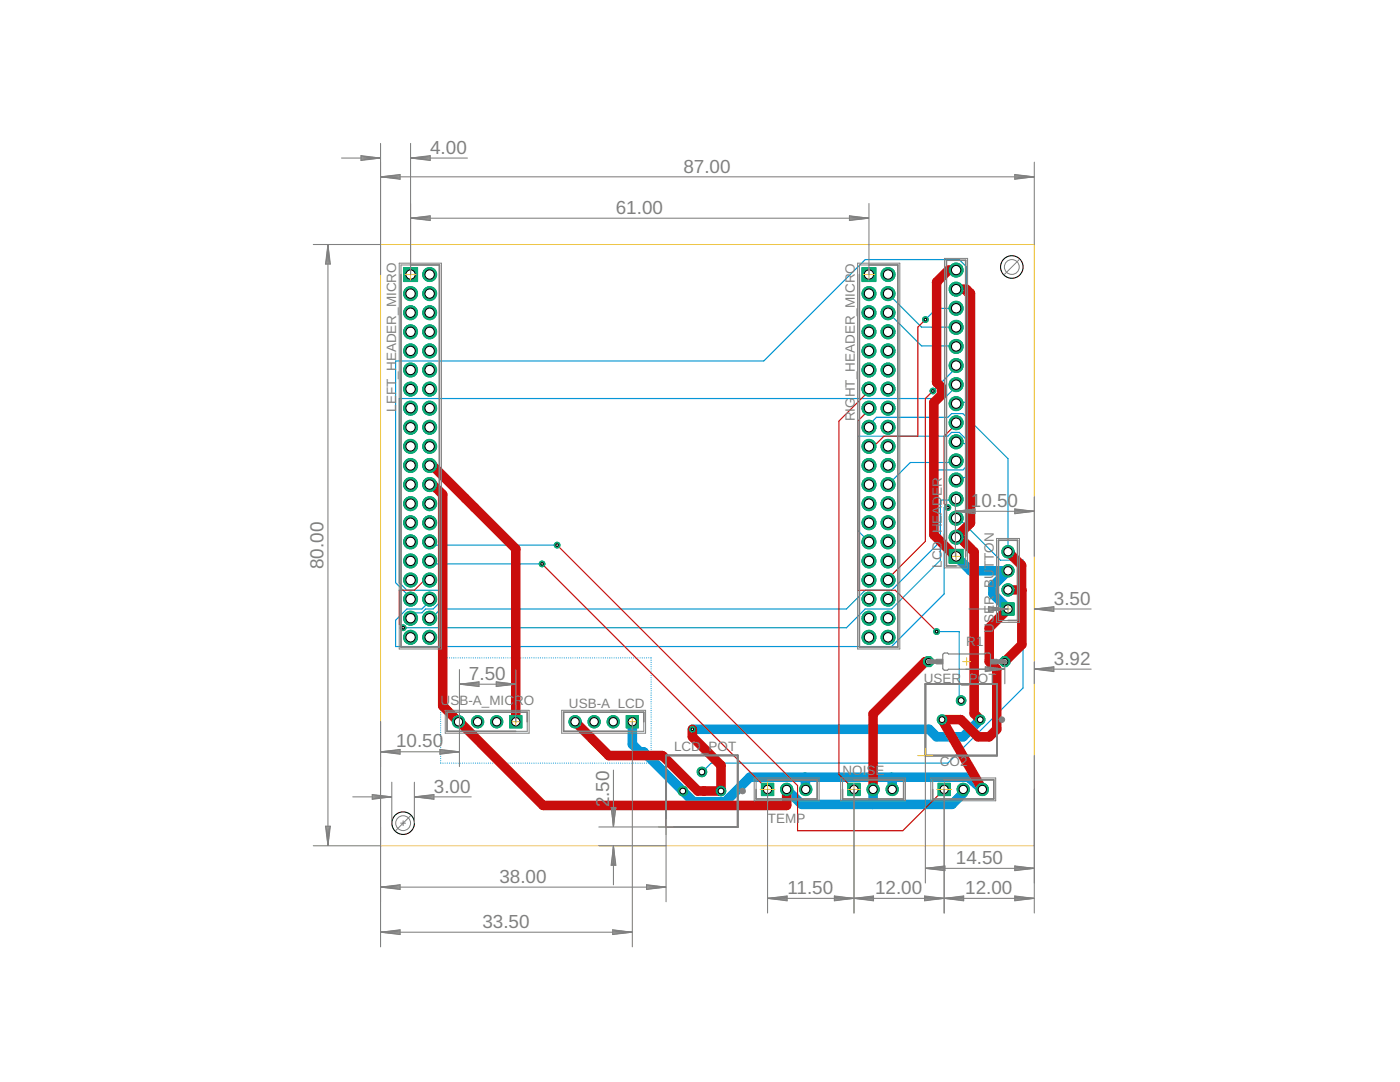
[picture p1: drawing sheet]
<svg xmlns="http://www.w3.org/2000/svg" width="279mm" height="216mm" viewBox="0 0 279 216" stroke-linecap="round" stroke-linejoin="round" font-family="sans-serif">
<defs><g id="words">
<g font-size="3.8" fill="#808080">
<text x="85.8" y="30.7">4.00</text>
<text x="136.4" y="34.4">87.00</text>
<text x="122.9" y="42.7">61.00</text>
<text x="193.8" y="101.2">10.50</text>
<text x="64.6" y="113.6" transform="rotate(-90 64.6 113.6)">80.00</text>
<text x="210.3" y="120.7">3.50</text>
<text x="93.6" y="135.7">7.50</text>
<text x="210.3" y="132.7">3.92</text>
<text x="79" y="149.2">10.50</text>
<text x="86.6" y="158.2">3.00</text>
<text x="121.6" y="161.1" transform="rotate(-90 121.6 161.1)">2.50</text>
<text x="190.8" y="172.4">14.50</text>
<text x="99.7" y="176.1">38.00</text>
<text x="157.2" y="178.4">11.50</text>
<text x="174.6" y="178.4">12.00</text>
<text x="192.6" y="178.4">12.00</text>
<text x="96.3" y="185.1">33.50</text>
</g>
<g font-size="2.7" fill="#808080">
<text x="79.1" y="82.2" transform="rotate(-90 79.1 82.2)">LEFT_HEADER_MICRO</text>
<text x="170.6" y="79.3" transform="rotate(-90 170.6 79.3)">HT_HEADER_MICRO</text>
<text x="170.6" y="84.1" transform="rotate(-90 170.6 84.1)">RIG</text>
<text x="188" y="113.3" transform="rotate(-90 188 113.3)">LCD_HEADER</text>
<text x="198.3" y="113.5" transform="rotate(-90 198.3 113.5)">TTON</text>
<text x="198.3" y="120.7" transform="rotate(-90 198.3 120.7)">R_BU</text>
<text x="192.9" y="129">R</text>
<text x="194.8" y="129">1</text>
<text x="198.3" y="126.3" transform="rotate(-90 198.3 126.3)">USE</text>
<text x="184.4" y="136.3">USER</text>
<text x="191.9" y="136.3">_P</text>
<text x="195.2" y="136.3">OT</text>
<text x="87.9" y="140.8">USB-A_MICRO</text>
<text x="113.5" y="141.2">USB-A_LCD</text>
<text x="134.5" y="149.9">LCD_POT</text>
<text x="168.1" y="154.7">NOIS</text>
<text x="174.7" y="154.7">E</text>
<text x="187.6" y="152.8">CO2</text>
<text x="153.2" y="164.2">TEMP</text>
</g>
</g></defs>
<g fill="none" stroke="#0696d7" stroke-width=".23">
<path d="M177.2 58.6l6.7 6.7h6.9M177.2 62.4l6.7 6.6h6.8l.1 .1M190.8 76.8l-.1 .5-2.3 2.2h-108.7v36.8l1.5 1.5h6.7v2.2l-1.5 1.5h-1.5l-.7 .8h-1.5l-.8 .7v.4M190.8 61.5h-3.9l-2.2 2.3M190.8 72.9l-.1 .6-4.5 4.5M173.4 85.3v-.5l1.5-1.5h14.3l.7-.8h2.3l9 9v18.6M190.8 99.6l-.1 .2h-3v12l-9.8 9.7h-5.2l-3.8 3.8h-88.4M190.8 88.2l.6 .3h1.5v4.5l-.7 .8h-5.3v15l-9 9h-5.2l-3.8 3.7h-81l-1.5 1.5-.7 .4M190.8 95.8l.6-.5h2.3v-6.8l-2.3-2.2h-1.5l-.7 .7h-18v18.9l2.2 2.2M190.8 92l-.1 .3h-9l-4.5 4.4M190.8 80.5l.6-.2h1.5v-27l-1.5-1.5h-18.7l-20.3 20.2h-73.4v44.3l2.9 3v.2M85.7 108.1l.7 .7h24.8"/>
<path d="M85.7 111.9l.7 .6h21.8M189.2 101.3h-.8v17.2l-10.5 10.5h-98.9v-5.2l2.2-2.3h3l1.5-1.5v-.5M190.8 103.4l.6 .1 8.3 8.3h4.5v25.5l-15 15h-47.3l-1.8 1.7M186.9 126h4.5v13.5l.4 .3"/>
</g>
<path d="M190.8 111l2.9 2.9h7.5l-3 3v1.6l3 3M126.2 144v4.5l1.5 1.5h.7l10 10h6.4l4.8-4.9h43.6l2.8 2.4M157 157.5l3 3h30l2.2-2.2v-.8M160.7 155.1l.1 2.4M174.2 157.5v3M177.9 155.1l.2 .1v2.3M195.6 143.6l-3.4 3.4h-5.3l-1.5-1.5h-47.2" fill="none" stroke="#0696d7" stroke-width="1.9"/>
<g fill="none" stroke="#0696d7" stroke-width=".2">
<path d="M87.9 131.7v.1M87.9 132.1v.1M87.9 132.6h.1M87.9 133v.1M87.9 133.5h.1M87.9 133.9h.1M87.9 134.3v.1M87.9 134.8h.1M87.9 135.2v.1M87.9 135.6v.1M87.9 136.1h.1M87.9 136.5v.1"/>
<path d="M87.9 136.9v.1M87.9 137.4h.1M87.9 137.8v.1M87.9 138.2v.1M87.9 138.7h.1M87.9 139.1v.1M87.9 139.6h.1M87.9 140v.1M88 131.3h-.1M88.4 131.3h.1M88.8 131.3h.1M89.2 131.3h.1"/>
<path d="M89.7 131.3h.1M90.1 131.3h.1M90.5 131.3h.1M91 131.3h.1M91.4 131.3h.1M91.8 131.3h.1M92.3 131.3h.1M92.7 131.3h.1M93.1 131.3h.1M93.6 131.3h.1M94 131.3h.1M94.4 131.3h.1"/>
<path d="M94.9 131.3h.1M95.3 131.3h.1M95.7 131.3h.1M96.2 131.3h.1M96.6 131.3h.1M97 131.3h.1M97.5 131.3h.1M97.9 131.3h.1M98.3 131.3h.1M98.7 131.3h.1M99.2 131.3h.1M99.6 131.3h.1"/>
<path d="M100.1 131.3h.1M100.5 131.3h.1M100.9 131.3h.1M101.3 131.3h.1M101.8 131.3h.1M102.2 131.3h.1M102.6 131.3h.1M103.1 131.3h.1M103.5 131.3h.1M103.9 131.3h.1M104.4 131.3h.1M104.8 131.3h.1"/>
<path d="M105.2 131.3h.1M105.7 131.3h.1M106.1 131.3h.1M106.5 131.3h.1M107 131.3h.1M107.4 131.3h.1M107.8 131.3h.1M108.3 131.3h.1M108.7 131.3h.1M109.1 131.3h.1M109.6 131.3h.1M110 131.3h.1"/>
<path d="M110.4 131.3h.1M110.8 131.3h.1M111.3 131.3h.1M111.7 131.3h.1M112.2 131.3h.1M112.6 131.3h.1M113 131.3h.1M113.5 131.3h.1M113.9 131.3h.1M114.3 131.3h.1M114.7 131.3h.1M115.2 131.3h.1"/>
<path d="M115.6 131.3h.1M116.1 131.3h.1M116.5 131.3h.1M116.9 131.3h.1M117.3 131.3h.1M117.8 131.3h.1M118.2 131.3h.1M118.6 131.3h.1M119.1 131.3h.1M119.5 131.3h.1M119.9 131.3h.1M120.4 131.3h.1"/>
<path d="M120.8 131.3h.1M121.2 131.3h.1M121.7 131.3h.1M122.1 131.3h.1M122.5 131.3h.1M123 131.3h.1M123.4 131.3h.1M123.8 131.3h.1M124.3 131.3h.1M124.7 131.3h.1M125.1 131.3h.1M125.6 131.3h.1"/>
<path d="M126 131.3h.1M126.4 131.3h.1M126.9 131.3h.1M127.3 131.3h.1M127.7 131.3h.1M128.2 131.3h.1M128.6 131.3h.1M129 131.3h.1M129.5 131.3h.1M129.9 131.3h.1M129.9 131.7v.1M129.9 132.1v.1"/>
<path d="M129.9 132.6h.1M129.9 133v.1M129.9 133.5h.1M129.9 133.9h.1M129.9 134.3v.1M129.9 134.8h.1M129.9 135.2v.1M129.9 135.6v.1M129.9 136.1h.1M129.9 136.5v.1M129.9 136.9v.1M129.9 137.4h.1"/>
<path d="M129.9 137.8v.1M129.9 138.2v.1M129.9 138.7h.1M129.9 139.1v.1M129.9 139.6h.1M129.9 140v.1M87.9 140.4v.1M87.9 140.9h.1M87.9 141.3v.1M87.9 141.7v.1M87.9 142.2h.1M87.9 142.6v.1"/>
<path d="M87.9 143v.1M87.9 143.5h.1M87.9 143.9v.1M87.9 144.4h.1M87.9 144.8h.1M87.9 145.2v.1M87.9 145.7h.1M87.9 146.1v.1M87.9 146.5v.1M87.9 147h.1M87.9 147.4v.1M87.9 147.8v.1"/>
<path d="M87.9 148.3h.1M87.9 148.7v.1M87.9 149.2h.1M87.9 149.6h.1M87.9 150v.1M87.9 150.5h.1M87.9 150.9v.1M87.9 151.3v.1M87.9 151.8h.1M87.9 152.2l.1 .1M88.4 152.3h.1M88.8 152.3h.1"/>
<path d="M89.2 152.3h.1M89.7 152.3h.1M90.1 152.3h.1M90.5 152.3h.1M91 152.3h.1M91.4 152.3h.1M91.8 152.3h.1M92.3 152.3h.1M92.7 152.3h.1M93.1 152.3h.1M93.6 152.3h.1M94 152.3h.1"/>
<path d="M94.4 152.3h.1M94.9 152.3h.1M95.3 152.3h.1M95.7 152.3h.1M96.2 152.3h.1M96.6 152.3h.1M97 152.3h.1M97.5 152.3h.1M97.9 152.3h.1M98.3 152.3h.1M98.7 152.3h.1M99.2 152.3h.1"/>
<path d="M99.6 152.3h.1M100.1 152.3h.1M100.5 152.3h.1M100.9 152.3h.1M101.3 152.3h.1M101.8 152.3h.1M102.2 152.3h.1M102.6 152.3h.1M103.1 152.3h.1M103.5 152.3h.1M103.9 152.3h.1M104.4 152.3h.1"/>
<path d="M104.8 152.3h.1M105.2 152.3h.1M105.7 152.3h.1M106.1 152.3h.1M106.5 152.3h.1M107 152.3h.1M107.4 152.3h.1M107.8 152.3h.1M108.3 152.3h.1M108.7 152.3h.1M109.1 152.3h.1M109.6 152.3h.1"/>
<path d="M110 152.3h.1M110.4 152.3h.1M110.8 152.3h.1M111.3 152.3h.1M111.7 152.3h.1M112.2 152.3h.1M112.6 152.3h.1M113 152.3h.1M113.5 152.3h.1M113.9 152.3h.1M114.3 152.3h.1M114.7 152.3h.1"/>
<path d="M115.2 152.3h.1M115.6 152.3h.1M116.1 152.3h.1M116.5 152.3h.1M116.9 152.3h.1M117.3 152.3h.1M117.8 152.3h.1M118.2 152.3h.1M118.6 152.3h.1M119.1 152.3h.1M119.5 152.3h.1M119.9 152.3h.1"/>
<path d="M120.4 152.3h.1M120.8 152.3h.1M121.2 152.3h.1M121.7 152.3h.1M122.1 152.3h.1M122.5 152.3h.1M123 152.3h.1M123.4 152.3h.1M123.8 152.3h.1M124.3 152.3h.1M124.7 152.3h.1M125.1 152.3h.1"/>
<path d="M125.6 152.3h.1M126 152.3h.1M126.4 152.3h.1M126.9 152.3h.1M127.3 152.3h.1M127.7 152.3h.1M128.2 152.3h.1M128.6 152.3h.1M129 152.3h.1M129.5 152.3h.1M129.9 152.2v.1M129.9 140.4v.1"/>
<path d="M129.9 140.9h.1M129.9 141.3v.1M129.9 141.7v.1M129.9 142.2h.1M129.9 142.6v.1M129.9 143v.1M129.9 143.5h.1M129.9 143.9v.1M129.9 144.4h.1M129.9 144.8h.1M129.9 145.2v.1M129.9 145.7h.1"/>
<path d="M129.9 146.1v.1M129.9 146.5v.1M129.9 147h.1M129.9 147.4v.1M129.9 147.8v.1M129.9 148.3h.1M129.9 148.7v.1M129.9 149.2h.1M129.9 149.6h.1M129.9 150v.1M129.9 150.5h.1M129.9 150.9v.1"/>
<path d="M129.9 151.3v.1M129.9 151.8h.1"/>
</g>
<path d="M187.2 156.3h2.5v2.4h-2.5z" fill="#0dab76" stroke="#0dab76" stroke-width=".2"/>
<circle cx="188.4" cy="157.5" r=".83" fill="#fff" stroke="#000" stroke-width=".2"/>
<circle cx="192.2" cy="157.5" r="1.23" fill="#0dab76" stroke="#0dab76" stroke-width=".2"/>
<circle cx="192.2" cy="157.5" r=".83" fill="#fff" stroke="#000" stroke-width=".2"/>
<circle cx="196" cy="157.5" r="1.23" fill="#0dab76" stroke="#0dab76" stroke-width=".2"/>
<circle cx="196" cy="157.5" r=".83" fill="#fff" stroke="#000" stroke-width=".2"/>
<path d="M189.4 109.6h2.8v2.8h-2.8z" fill="#0dab76" stroke="#0dab76" stroke-width=".2"/>
<circle cx="190.8" cy="111" r=".93" fill="#fff" stroke="#000" stroke-width=".2"/>
<circle cx="190.8" cy="107.2" r="1.4" fill="#0dab76" stroke="#0dab76" stroke-width=".2"/>
<circle cx="190.8" cy="107.2" r=".93" fill="#fff" stroke="#000" stroke-width=".2"/>
<circle cx="190.8" cy="103.4" r="1.4" fill="#0dab76" stroke="#0dab76" stroke-width=".2"/>
<circle cx="190.8" cy="103.4" r=".93" fill="#fff" stroke="#000" stroke-width=".2"/>
<circle cx="190.8" cy="99.6" r="1.4" fill="#0dab76" stroke="#0dab76" stroke-width=".2"/>
<circle cx="190.8" cy="99.6" r=".93" fill="#fff" stroke="#000" stroke-width=".2"/>
<circle cx="190.8" cy="95.8" r="1.4" fill="#0dab76" stroke="#0dab76" stroke-width=".2"/>
<circle cx="190.8" cy="95.8" r=".93" fill="#fff" stroke="#000" stroke-width=".2"/>
<circle cx="190.8" cy="92" r="1.4" fill="#0dab76" stroke="#0dab76" stroke-width=".2"/>
<circle cx="190.8" cy="92" r=".93" fill="#fff" stroke="#000" stroke-width=".2"/>
<circle cx="190.8" cy="88.2" r="1.4" fill="#0dab76" stroke="#0dab76" stroke-width=".2"/>
<circle cx="190.8" cy="88.2" r=".93" fill="#fff" stroke="#000" stroke-width=".2"/>
<circle cx="190.8" cy="84.3" r="1.4" fill="#0dab76" stroke="#0dab76" stroke-width=".2"/>
<circle cx="190.8" cy="84.3" r=".93" fill="#fff" stroke="#000" stroke-width=".2"/>
<circle cx="190.8" cy="80.5" r="1.4" fill="#0dab76" stroke="#0dab76" stroke-width=".2"/>
<circle cx="190.8" cy="80.5" r=".93" fill="#fff" stroke="#000" stroke-width=".2"/>
<circle cx="190.8" cy="76.8" r="1.4" fill="#0dab76" stroke="#0dab76" stroke-width=".2"/>
<circle cx="190.8" cy="76.8" r=".93" fill="#fff" stroke="#000" stroke-width=".2"/>
<circle cx="190.8" cy="72.9" r="1.4" fill="#0dab76" stroke="#0dab76" stroke-width=".2"/>
<circle cx="190.8" cy="72.9" r=".93" fill="#fff" stroke="#000" stroke-width=".2"/>
<circle cx="190.8" cy="69.1" r="1.4" fill="#0dab76" stroke="#0dab76" stroke-width=".2"/>
<circle cx="190.8" cy="69.1" r=".93" fill="#fff" stroke="#000" stroke-width=".2"/>
<circle cx="190.8" cy="65.3" r="1.4" fill="#0dab76" stroke="#0dab76" stroke-width=".2"/>
<circle cx="190.8" cy="65.3" r=".93" fill="#fff" stroke="#000" stroke-width=".2"/>
<circle cx="190.8" cy="61.5" r="1.4" fill="#0dab76" stroke="#0dab76" stroke-width=".2"/>
<circle cx="190.8" cy="61.5" r=".93" fill="#fff" stroke="#000" stroke-width=".2"/>
<circle cx="190.8" cy="57.7" r="1.4" fill="#0dab76" stroke="#0dab76" stroke-width=".2"/>
<circle cx="190.8" cy="57.7" r=".93" fill="#fff" stroke="#000" stroke-width=".2"/>
<circle cx="190.8" cy="53.9" r="1.4" fill="#0dab76" stroke="#0dab76" stroke-width=".2"/>
<circle cx="190.8" cy="53.9" r=".93" fill="#fff" stroke="#000" stroke-width=".2"/>
<circle cx="143.9" cy="157.8" r=".95" fill="#0dab76" stroke="#0dab76" stroke-width=".2"/>
<circle cx="143.9" cy="157.8" r=".57" fill="#fff" stroke="#000" stroke-width=".2"/>
<circle cx="140.1" cy="154" r=".95" fill="#0dab76" stroke="#0dab76" stroke-width=".2"/>
<circle cx="140.1" cy="154" r=".57" fill="#fff" stroke="#000" stroke-width=".2"/>
<circle cx="136.3" cy="157.8" r=".95" fill="#0dab76" stroke="#0dab76" stroke-width=".2"/>
<circle cx="136.3" cy="157.8" r=".57" fill="#fff" stroke="#000" stroke-width=".2"/>
<path d="M80.5 53.4h2.8v2.8h-2.8z" fill="#0dab76" stroke="#0dab76" stroke-width=".2"/>
<circle cx="81.9" cy="54.8" r=".93" fill="#fff" stroke="#000" stroke-width=".2"/>
<circle cx="85.7" cy="54.8" r="1.4" fill="#0dab76" stroke="#0dab76" stroke-width=".2"/>
<circle cx="85.7" cy="54.8" r=".93" fill="#fff" stroke="#000" stroke-width=".2"/>
<circle cx="81.9" cy="58.6" r="1.4" fill="#0dab76" stroke="#0dab76" stroke-width=".2"/>
<circle cx="81.9" cy="58.6" r=".93" fill="#fff" stroke="#000" stroke-width=".2"/>
<circle cx="85.7" cy="58.6" r="1.4" fill="#0dab76" stroke="#0dab76" stroke-width=".2"/>
<circle cx="85.7" cy="58.6" r=".93" fill="#fff" stroke="#000" stroke-width=".2"/>
<circle cx="81.9" cy="62.4" r="1.4" fill="#0dab76" stroke="#0dab76" stroke-width=".2"/>
<circle cx="81.9" cy="62.4" r=".93" fill="#fff" stroke="#000" stroke-width=".2"/>
<circle cx="85.7" cy="62.4" r="1.4" fill="#0dab76" stroke="#0dab76" stroke-width=".2"/>
<circle cx="85.7" cy="62.4" r=".93" fill="#fff" stroke="#000" stroke-width=".2"/>
<circle cx="81.9" cy="66.2" r="1.4" fill="#0dab76" stroke="#0dab76" stroke-width=".2"/>
<circle cx="81.9" cy="66.2" r=".93" fill="#fff" stroke="#000" stroke-width=".2"/>
<circle cx="85.7" cy="66.2" r="1.4" fill="#0dab76" stroke="#0dab76" stroke-width=".2"/>
<circle cx="85.7" cy="66.2" r=".93" fill="#fff" stroke="#000" stroke-width=".2"/>
<circle cx="81.9" cy="70" r="1.4" fill="#0dab76" stroke="#0dab76" stroke-width=".2"/>
<circle cx="81.9" cy="70" r=".93" fill="#fff" stroke="#000" stroke-width=".2"/>
<circle cx="85.7" cy="70" r="1.4" fill="#0dab76" stroke="#0dab76" stroke-width=".2"/>
<circle cx="85.7" cy="70" r=".93" fill="#fff" stroke="#000" stroke-width=".2"/>
<circle cx="81.9" cy="73.8" r="1.4" fill="#0dab76" stroke="#0dab76" stroke-width=".2"/>
<circle cx="81.9" cy="73.8" r=".93" fill="#fff" stroke="#000" stroke-width=".2"/>
<circle cx="85.7" cy="73.8" r="1.4" fill="#0dab76" stroke="#0dab76" stroke-width=".2"/>
<circle cx="85.7" cy="73.8" r=".93" fill="#fff" stroke="#000" stroke-width=".2"/>
<circle cx="81.9" cy="77.6" r="1.4" fill="#0dab76" stroke="#0dab76" stroke-width=".2"/>
<circle cx="81.9" cy="77.6" r=".93" fill="#fff" stroke="#000" stroke-width=".2"/>
<circle cx="85.7" cy="77.6" r="1.4" fill="#0dab76" stroke="#0dab76" stroke-width=".2"/>
<circle cx="85.7" cy="77.6" r=".93" fill="#fff" stroke="#000" stroke-width=".2"/>
<circle cx="81.9" cy="81.4" r="1.4" fill="#0dab76" stroke="#0dab76" stroke-width=".2"/>
<circle cx="81.9" cy="81.4" r=".93" fill="#fff" stroke="#000" stroke-width=".2"/>
<circle cx="85.7" cy="81.4" r="1.4" fill="#0dab76" stroke="#0dab76" stroke-width=".2"/>
<circle cx="85.7" cy="81.4" r=".93" fill="#fff" stroke="#000" stroke-width=".2"/>
<circle cx="81.9" cy="85.3" r="1.4" fill="#0dab76" stroke="#0dab76" stroke-width=".2"/>
<circle cx="81.9" cy="85.3" r=".93" fill="#fff" stroke="#000" stroke-width=".2"/>
<circle cx="85.7" cy="85.3" r="1.4" fill="#0dab76" stroke="#0dab76" stroke-width=".2"/>
<circle cx="85.7" cy="85.3" r=".93" fill="#fff" stroke="#000" stroke-width=".2"/>
<circle cx="81.9" cy="89.1" r="1.4" fill="#0dab76" stroke="#0dab76" stroke-width=".2"/>
<circle cx="81.9" cy="89.1" r=".93" fill="#fff" stroke="#000" stroke-width=".2"/>
<circle cx="85.7" cy="89.1" r="1.4" fill="#0dab76" stroke="#0dab76" stroke-width=".2"/>
<circle cx="85.7" cy="89.1" r=".93" fill="#fff" stroke="#000" stroke-width=".2"/>
<circle cx="81.9" cy="92.9" r="1.4" fill="#0dab76" stroke="#0dab76" stroke-width=".2"/>
<circle cx="81.9" cy="92.9" r=".93" fill="#fff" stroke="#000" stroke-width=".2"/>
<circle cx="85.7" cy="92.9" r="1.4" fill="#0dab76" stroke="#0dab76" stroke-width=".2"/>
<circle cx="85.7" cy="92.9" r=".93" fill="#fff" stroke="#000" stroke-width=".2"/>
<circle cx="81.9" cy="96.7" r="1.4" fill="#0dab76" stroke="#0dab76" stroke-width=".2"/>
<circle cx="81.9" cy="96.7" r=".93" fill="#fff" stroke="#000" stroke-width=".2"/>
<circle cx="85.7" cy="96.7" r="1.4" fill="#0dab76" stroke="#0dab76" stroke-width=".2"/>
<circle cx="85.7" cy="96.7" r=".93" fill="#fff" stroke="#000" stroke-width=".2"/>
<circle cx="81.9" cy="100.5" r="1.4" fill="#0dab76" stroke="#0dab76" stroke-width=".2"/>
<circle cx="81.9" cy="100.5" r=".93" fill="#fff" stroke="#000" stroke-width=".2"/>
<circle cx="85.7" cy="100.5" r="1.4" fill="#0dab76" stroke="#0dab76" stroke-width=".2"/>
<circle cx="85.7" cy="100.5" r=".93" fill="#fff" stroke="#000" stroke-width=".2"/>
<circle cx="81.9" cy="104.3" r="1.4" fill="#0dab76" stroke="#0dab76" stroke-width=".2"/>
<circle cx="81.9" cy="104.3" r=".93" fill="#fff" stroke="#000" stroke-width=".2"/>
<circle cx="85.7" cy="104.3" r="1.4" fill="#0dab76" stroke="#0dab76" stroke-width=".2"/>
<circle cx="85.7" cy="104.3" r=".93" fill="#fff" stroke="#000" stroke-width=".2"/>
<circle cx="81.9" cy="108.1" r="1.4" fill="#0dab76" stroke="#0dab76" stroke-width=".2"/>
<circle cx="81.9" cy="108.1" r=".93" fill="#fff" stroke="#000" stroke-width=".2"/>
<circle cx="85.7" cy="108.1" r="1.4" fill="#0dab76" stroke="#0dab76" stroke-width=".2"/>
<circle cx="85.7" cy="108.1" r=".93" fill="#fff" stroke="#000" stroke-width=".2"/>
<circle cx="81.9" cy="111.9" r="1.4" fill="#0dab76" stroke="#0dab76" stroke-width=".2"/>
<circle cx="81.9" cy="111.9" r=".93" fill="#fff" stroke="#000" stroke-width=".2"/>
<circle cx="85.7" cy="111.9" r="1.4" fill="#0dab76" stroke="#0dab76" stroke-width=".2"/>
<circle cx="85.7" cy="111.9" r=".93" fill="#fff" stroke="#000" stroke-width=".2"/>
<circle cx="81.9" cy="115.7" r="1.4" fill="#0dab76" stroke="#0dab76" stroke-width=".2"/>
<circle cx="81.9" cy="115.7" r=".93" fill="#fff" stroke="#000" stroke-width=".2"/>
<circle cx="85.7" cy="115.7" r="1.4" fill="#0dab76" stroke="#0dab76" stroke-width=".2"/>
<circle cx="85.7" cy="115.7" r=".93" fill="#fff" stroke="#000" stroke-width=".2"/>
<circle cx="81.9" cy="119.5" r="1.4" fill="#0dab76" stroke="#0dab76" stroke-width=".2"/>
<circle cx="81.9" cy="119.5" r=".93" fill="#fff" stroke="#000" stroke-width=".2"/>
<circle cx="85.7" cy="119.5" r="1.4" fill="#0dab76" stroke="#0dab76" stroke-width=".2"/>
<circle cx="85.7" cy="119.5" r=".93" fill="#fff" stroke="#000" stroke-width=".2"/>
<circle cx="81.9" cy="123.4" r="1.4" fill="#0dab76" stroke="#0dab76" stroke-width=".2"/>
<circle cx="81.9" cy="123.4" r=".93" fill="#fff" stroke="#000" stroke-width=".2"/>
<circle cx="85.7" cy="123.4" r="1.4" fill="#0dab76" stroke="#0dab76" stroke-width=".2"/>
<circle cx="85.7" cy="123.4" r=".93" fill="#fff" stroke="#000" stroke-width=".2"/>
<circle cx="81.9" cy="127.2" r="1.4" fill="#0dab76" stroke="#0dab76" stroke-width=".2"/>
<circle cx="81.9" cy="127.2" r=".93" fill="#fff" stroke="#000" stroke-width=".2"/>
<circle cx="85.7" cy="127.2" r="1.4" fill="#0dab76" stroke="#0dab76" stroke-width=".2"/>
<circle cx="85.7" cy="127.2" r=".93" fill="#fff" stroke="#000" stroke-width=".2"/>
<path d="M169.2 156.3h2.5v2.4h-2.5z" fill="#0dab76" stroke="#0dab76" stroke-width=".2"/>
<circle cx="170.4" cy="157.5" r=".83" fill="#fff" stroke="#000" stroke-width=".2"/>
<circle cx="174.2" cy="157.5" r="1.23" fill="#0dab76" stroke="#0dab76" stroke-width=".2"/>
<circle cx="174.2" cy="157.5" r=".83" fill="#fff" stroke="#000" stroke-width=".2"/>
<circle cx="178.1" cy="157.5" r="1.23" fill="#0dab76" stroke="#0dab76" stroke-width=".2"/>
<circle cx="178.1" cy="157.5" r=".83" fill="#fff" stroke="#000" stroke-width=".2"/>
<circle cx="185.3" cy="132" r="1.07" fill="#0dab76" stroke="#0dab76" stroke-width=".2"/>
<circle cx="185.3" cy="132" r=".61" fill="#fff" stroke="#000" stroke-width=".2"/>
<circle cx="200.5" cy="132" r="1.07" fill="#0dab76" stroke="#0dab76" stroke-width=".2"/>
<circle cx="200.5" cy="132" r=".61" fill="#fff" stroke="#000" stroke-width=".2"/>
<path d="M172 53.4h2.8v2.8h-2.8z" fill="#0dab76" stroke="#0dab76" stroke-width=".2"/>
<circle cx="173.4" cy="54.8" r=".93" fill="#fff" stroke="#000" stroke-width=".2"/>
<circle cx="177.2" cy="54.8" r="1.4" fill="#0dab76" stroke="#0dab76" stroke-width=".2"/>
<circle cx="177.2" cy="54.8" r=".93" fill="#fff" stroke="#000" stroke-width=".2"/>
<circle cx="173.4" cy="58.6" r="1.4" fill="#0dab76" stroke="#0dab76" stroke-width=".2"/>
<circle cx="173.4" cy="58.6" r=".93" fill="#fff" stroke="#000" stroke-width=".2"/>
<circle cx="177.2" cy="58.6" r="1.4" fill="#0dab76" stroke="#0dab76" stroke-width=".2"/>
<circle cx="177.2" cy="58.6" r=".93" fill="#fff" stroke="#000" stroke-width=".2"/>
<circle cx="173.4" cy="62.4" r="1.4" fill="#0dab76" stroke="#0dab76" stroke-width=".2"/>
<circle cx="173.4" cy="62.4" r=".93" fill="#fff" stroke="#000" stroke-width=".2"/>
<circle cx="177.2" cy="62.4" r="1.4" fill="#0dab76" stroke="#0dab76" stroke-width=".2"/>
<circle cx="177.2" cy="62.4" r=".93" fill="#fff" stroke="#000" stroke-width=".2"/>
<circle cx="173.4" cy="66.2" r="1.4" fill="#0dab76" stroke="#0dab76" stroke-width=".2"/>
<circle cx="173.4" cy="66.2" r=".93" fill="#fff" stroke="#000" stroke-width=".2"/>
<circle cx="177.2" cy="66.2" r="1.4" fill="#0dab76" stroke="#0dab76" stroke-width=".2"/>
<circle cx="177.2" cy="66.2" r=".93" fill="#fff" stroke="#000" stroke-width=".2"/>
<circle cx="173.4" cy="70" r="1.4" fill="#0dab76" stroke="#0dab76" stroke-width=".2"/>
<circle cx="173.4" cy="70" r=".93" fill="#fff" stroke="#000" stroke-width=".2"/>
<circle cx="177.2" cy="70" r="1.4" fill="#0dab76" stroke="#0dab76" stroke-width=".2"/>
<circle cx="177.2" cy="70" r=".93" fill="#fff" stroke="#000" stroke-width=".2"/>
<circle cx="173.4" cy="73.8" r="1.4" fill="#0dab76" stroke="#0dab76" stroke-width=".2"/>
<circle cx="173.4" cy="73.8" r=".93" fill="#fff" stroke="#000" stroke-width=".2"/>
<circle cx="177.2" cy="73.8" r="1.4" fill="#0dab76" stroke="#0dab76" stroke-width=".2"/>
<circle cx="177.2" cy="73.8" r=".93" fill="#fff" stroke="#000" stroke-width=".2"/>
<circle cx="173.4" cy="77.6" r="1.4" fill="#0dab76" stroke="#0dab76" stroke-width=".2"/>
<circle cx="173.4" cy="77.6" r=".93" fill="#fff" stroke="#000" stroke-width=".2"/>
<circle cx="177.2" cy="77.6" r="1.4" fill="#0dab76" stroke="#0dab76" stroke-width=".2"/>
<circle cx="177.2" cy="77.6" r=".93" fill="#fff" stroke="#000" stroke-width=".2"/>
<circle cx="173.4" cy="81.4" r="1.4" fill="#0dab76" stroke="#0dab76" stroke-width=".2"/>
<circle cx="173.4" cy="81.4" r=".93" fill="#fff" stroke="#000" stroke-width=".2"/>
<circle cx="177.2" cy="81.4" r="1.4" fill="#0dab76" stroke="#0dab76" stroke-width=".2"/>
<circle cx="177.2" cy="81.4" r=".93" fill="#fff" stroke="#000" stroke-width=".2"/>
<circle cx="173.4" cy="85.3" r="1.4" fill="#0dab76" stroke="#0dab76" stroke-width=".2"/>
<circle cx="173.4" cy="85.3" r=".93" fill="#fff" stroke="#000" stroke-width=".2"/>
<circle cx="177.2" cy="85.3" r="1.4" fill="#0dab76" stroke="#0dab76" stroke-width=".2"/>
<circle cx="177.2" cy="85.3" r=".93" fill="#fff" stroke="#000" stroke-width=".2"/>
<circle cx="173.4" cy="89.1" r="1.4" fill="#0dab76" stroke="#0dab76" stroke-width=".2"/>
<circle cx="173.4" cy="89.1" r=".93" fill="#fff" stroke="#000" stroke-width=".2"/>
<circle cx="177.2" cy="89.1" r="1.4" fill="#0dab76" stroke="#0dab76" stroke-width=".2"/>
<circle cx="177.2" cy="89.1" r=".93" fill="#fff" stroke="#000" stroke-width=".2"/>
<circle cx="173.4" cy="92.9" r="1.4" fill="#0dab76" stroke="#0dab76" stroke-width=".2"/>
<circle cx="173.4" cy="92.9" r=".93" fill="#fff" stroke="#000" stroke-width=".2"/>
<circle cx="177.2" cy="92.9" r="1.4" fill="#0dab76" stroke="#0dab76" stroke-width=".2"/>
<circle cx="177.2" cy="92.9" r=".93" fill="#fff" stroke="#000" stroke-width=".2"/>
<circle cx="173.4" cy="96.7" r="1.4" fill="#0dab76" stroke="#0dab76" stroke-width=".2"/>
<circle cx="173.4" cy="96.7" r=".93" fill="#fff" stroke="#000" stroke-width=".2"/>
<circle cx="177.2" cy="96.7" r="1.4" fill="#0dab76" stroke="#0dab76" stroke-width=".2"/>
<circle cx="177.2" cy="96.7" r=".93" fill="#fff" stroke="#000" stroke-width=".2"/>
<circle cx="173.4" cy="100.5" r="1.4" fill="#0dab76" stroke="#0dab76" stroke-width=".2"/>
<circle cx="173.4" cy="100.5" r=".93" fill="#fff" stroke="#000" stroke-width=".2"/>
<circle cx="177.2" cy="100.5" r="1.4" fill="#0dab76" stroke="#0dab76" stroke-width=".2"/>
<circle cx="177.2" cy="100.5" r=".93" fill="#fff" stroke="#000" stroke-width=".2"/>
<circle cx="173.4" cy="104.3" r="1.4" fill="#0dab76" stroke="#0dab76" stroke-width=".2"/>
<circle cx="173.4" cy="104.3" r=".93" fill="#fff" stroke="#000" stroke-width=".2"/>
<circle cx="177.2" cy="104.3" r="1.4" fill="#0dab76" stroke="#0dab76" stroke-width=".2"/>
<circle cx="177.2" cy="104.3" r=".93" fill="#fff" stroke="#000" stroke-width=".2"/>
<circle cx="173.4" cy="108.1" r="1.4" fill="#0dab76" stroke="#0dab76" stroke-width=".2"/>
<circle cx="173.4" cy="108.1" r=".93" fill="#fff" stroke="#000" stroke-width=".2"/>
<circle cx="177.2" cy="108.1" r="1.4" fill="#0dab76" stroke="#0dab76" stroke-width=".2"/>
<circle cx="177.2" cy="108.1" r=".93" fill="#fff" stroke="#000" stroke-width=".2"/>
<circle cx="173.4" cy="111.9" r="1.4" fill="#0dab76" stroke="#0dab76" stroke-width=".2"/>
<circle cx="173.4" cy="111.9" r=".93" fill="#fff" stroke="#000" stroke-width=".2"/>
<circle cx="177.2" cy="111.9" r="1.4" fill="#0dab76" stroke="#0dab76" stroke-width=".2"/>
<circle cx="177.2" cy="111.9" r=".93" fill="#fff" stroke="#000" stroke-width=".2"/>
<circle cx="173.4" cy="115.7" r="1.4" fill="#0dab76" stroke="#0dab76" stroke-width=".2"/>
<circle cx="173.4" cy="115.7" r=".93" fill="#fff" stroke="#000" stroke-width=".2"/>
<circle cx="177.2" cy="115.7" r="1.4" fill="#0dab76" stroke="#0dab76" stroke-width=".2"/>
<circle cx="177.2" cy="115.7" r=".93" fill="#fff" stroke="#000" stroke-width=".2"/>
<circle cx="173.4" cy="119.5" r="1.4" fill="#0dab76" stroke="#0dab76" stroke-width=".2"/>
<circle cx="173.4" cy="119.5" r=".93" fill="#fff" stroke="#000" stroke-width=".2"/>
<circle cx="177.2" cy="119.5" r="1.4" fill="#0dab76" stroke="#0dab76" stroke-width=".2"/>
<circle cx="177.2" cy="119.5" r=".93" fill="#fff" stroke="#000" stroke-width=".2"/>
<circle cx="173.4" cy="123.4" r="1.4" fill="#0dab76" stroke="#0dab76" stroke-width=".2"/>
<circle cx="173.4" cy="123.4" r=".93" fill="#fff" stroke="#000" stroke-width=".2"/>
<circle cx="177.2" cy="123.4" r="1.4" fill="#0dab76" stroke="#0dab76" stroke-width=".2"/>
<circle cx="177.2" cy="123.4" r=".93" fill="#fff" stroke="#000" stroke-width=".2"/>
<circle cx="173.4" cy="127.2" r="1.4" fill="#0dab76" stroke="#0dab76" stroke-width=".2"/>
<circle cx="173.4" cy="127.2" r=".93" fill="#fff" stroke="#000" stroke-width=".2"/>
<circle cx="177.2" cy="127.2" r="1.4" fill="#0dab76" stroke="#0dab76" stroke-width=".2"/>
<circle cx="177.2" cy="127.2" r=".93" fill="#fff" stroke="#000" stroke-width=".2"/>
<path d="M152 156.3h2.4v2.4h-2.4z" fill="#0dab76" stroke="#0dab76" stroke-width=".2"/>
<circle cx="153.2" cy="157.5" r=".83" fill="#fff" stroke="#000" stroke-width=".2"/>
<circle cx="157" cy="157.5" r="1.23" fill="#0dab76" stroke="#0dab76" stroke-width=".2"/>
<circle cx="157" cy="157.5" r=".83" fill="#fff" stroke="#000" stroke-width=".2"/>
<circle cx="160.8" cy="157.5" r="1.23" fill="#0dab76" stroke="#0dab76" stroke-width=".2"/>
<circle cx="160.8" cy="157.5" r=".83" fill="#fff" stroke="#000" stroke-width=".2"/>
<path d="M125 142.8h2.4v2.4h-2.4z" fill="#0dab76" stroke="#0dab76" stroke-width=".2"/>
<circle cx="126.2" cy="144" r=".83" fill="#fff" stroke="#000" stroke-width=".2"/>
<circle cx="122.4" cy="144" r="1.23" fill="#0dab76" stroke="#0dab76" stroke-width=".2"/>
<circle cx="122.4" cy="144" r=".83" fill="#fff" stroke="#000" stroke-width=".2"/>
<circle cx="118.6" cy="144" r="1.23" fill="#0dab76" stroke="#0dab76" stroke-width=".2"/>
<circle cx="118.6" cy="144" r=".83" fill="#fff" stroke="#000" stroke-width=".2"/>
<circle cx="114.8" cy="144" r="1.23" fill="#0dab76" stroke="#0dab76" stroke-width=".2"/>
<circle cx="114.8" cy="144" r=".83" fill="#fff" stroke="#000" stroke-width=".2"/>
<path d="M101.7 142.8h2.5v2.4h-2.5z" fill="#0dab76" stroke="#0dab76" stroke-width=".2"/>
<circle cx="102.9" cy="144" r=".83" fill="#fff" stroke="#000" stroke-width=".2"/>
<circle cx="99.1" cy="144" r="1.23" fill="#0dab76" stroke="#0dab76" stroke-width=".2"/>
<circle cx="99.1" cy="144" r=".83" fill="#fff" stroke="#000" stroke-width=".2"/>
<circle cx="95.3" cy="144" r="1.23" fill="#0dab76" stroke="#0dab76" stroke-width=".2"/>
<circle cx="95.3" cy="144" r=".83" fill="#fff" stroke="#000" stroke-width=".2"/>
<circle cx="91.5" cy="144" r="1.23" fill="#0dab76" stroke="#0dab76" stroke-width=".2"/>
<circle cx="91.5" cy="144" r=".83" fill="#fff" stroke="#000" stroke-width=".2"/>
<path d="M199.9 120.3h2.5v2.4h-2.5z" fill="#0dab76" stroke="#0dab76" stroke-width=".2"/>
<circle cx="201.2" cy="121.5" r=".83" fill="#fff" stroke="#000" stroke-width=".2"/>
<circle cx="201.2" cy="117.7" r="1.23" fill="#0dab76" stroke="#0dab76" stroke-width=".2"/>
<circle cx="201.2" cy="117.7" r=".83" fill="#fff" stroke="#000" stroke-width=".2"/>
<circle cx="201.2" cy="113.9" r="1.23" fill="#0dab76" stroke="#0dab76" stroke-width=".2"/>
<circle cx="201.2" cy="113.9" r=".83" fill="#fff" stroke="#000" stroke-width=".2"/>
<circle cx="201.2" cy="110.1" r="1.23" fill="#0dab76" stroke="#0dab76" stroke-width=".2"/>
<circle cx="201.2" cy="110.1" r=".83" fill="#fff" stroke="#000" stroke-width=".2"/>
<circle cx="195.6" cy="143.6" r=".95" fill="#0dab76" stroke="#0dab76" stroke-width=".2"/>
<circle cx="195.6" cy="143.6" r=".57" fill="#fff" stroke="#000" stroke-width=".2"/>
<circle cx="191.8" cy="139.8" r=".95" fill="#0dab76" stroke="#0dab76" stroke-width=".2"/>
<circle cx="191.8" cy="139.8" r=".57" fill="#fff" stroke="#000" stroke-width=".2"/>
<circle cx="188" cy="143.6" r=".95" fill="#0dab76" stroke="#0dab76" stroke-width=".2"/>
<circle cx="188" cy="143.6" r=".57" fill="#fff" stroke="#000" stroke-width=".2"/>
<circle cx="111.2" cy="108.8" r=".57" fill="#0dab76" stroke="#0dab76" stroke-width=".2"/>
<circle cx="111.2" cy="108.8" r=".25" fill="#fff" stroke="#000" stroke-width=".2"/>
<circle cx="108.2" cy="112.5" r=".57" fill="#0dab76" stroke="#0dab76" stroke-width=".2"/>
<circle cx="108.2" cy="112.5" r=".25" fill="#fff" stroke="#000" stroke-width=".2"/>
<circle cx="80.5" cy="125.3" r=".57" fill="#0dab76" stroke="#0dab76" stroke-width=".2"/>
<circle cx="80.5" cy="125.3" r=".25" fill="#fff" stroke="#000" stroke-width=".2"/>
<circle cx="189.2" cy="101.3" r=".57" fill="#0dab76" stroke="#0dab76" stroke-width=".2"/>
<circle cx="189.2" cy="101.3" r=".25" fill="#fff" stroke="#000" stroke-width=".2"/>
<circle cx="184.7" cy="63.8" r=".57" fill="#0dab76" stroke="#0dab76" stroke-width=".2"/>
<circle cx="184.7" cy="63.8" r=".25" fill="#fff" stroke="#000" stroke-width=".2"/>
<circle cx="186.9" cy="126" r=".57" fill="#0dab76" stroke="#0dab76" stroke-width=".2"/>
<circle cx="186.9" cy="126" r=".25" fill="#fff" stroke="#000" stroke-width=".2"/>
<circle cx="138.2" cy="145.5" r=".57" fill="#0dab76" stroke="#0dab76" stroke-width=".2"/>
<circle cx="138.2" cy="145.5" r=".25" fill="#fff" stroke="#000" stroke-width=".2"/>
<circle cx="186.2" cy="78" r=".57" fill="#0dab76" stroke="#0dab76" stroke-width=".2"/>
<circle cx="186.2" cy="78" r=".25" fill="#fff" stroke="#000" stroke-width=".2"/>
<path d="M190.8 57.7l.6 .1 1.5 1.5v49.5l-1.5-1.5-.6-.1M173.4 77.6v.4l-6 6v70.5l3 3M184.7 63.8l-1.5 1.5v21.7h-6.8l-1.5 1.5h-1.5v.6M186.2 78l-1.5 1.5v28.5l-7.5 7.5v.2M87.2 97.5l.4 .4M173.4 81.4v.4l-2.2 2.2v33.8h7.5l8.2 8.2M190.8 84.3l-.1 .5-2.3 2.2v13.5l.8 .8M85.7 115.7h-1l-2 2.1h-3v6.7l.8 .8M108.2 112.5l45 45M111.2 108.8l48 48v9h21l8.2-8.3" fill="none" stroke="#c90d0c" stroke-width=".23"/>
<path d="M190.8 57.7h2l.9 .8v45.9l-2.9 2.8h.7l2.9 3v32.2l1.2 1.2M190.8 53.9h-1.5l-2.4 2.4v20l1 1v1.5l-1.5 1.5v26.4l4.3 4.3h.1M85.7 92.9h.6l16.6 16.6v34.5M85.7 96.7h.7l.8 .8M87.6 97.9l.7 .8v42.1l3.2 3.2h.2l16.7 16.7h48.6v-3.2M201.2 117.7h2.7M201.2 110.1l2.7 2.7v4.9M203.9 117.7v10.9l-3.4 3.4M185.3 132h-.6l-10.5 10.5v15M201.2 121.5l-3.8 3.8v6.7l1.5 1.5v12l-1.5 1.5h-2.2l-3.5-3.4h-3.7l8 13.9M114.8 144l6.7 6.8h10.7l7.1 7h4.6v-5.1l-5.7-5.7v-1.5M140.4 157.8l.1 .1" fill="none" stroke="#c90d0c" stroke-width="1.9"/>
<path d="M187.2 156.3h2.5v2.4h-2.5z" fill="#0dab76" stroke="#0dab76" stroke-width=".2"/>
<circle cx="188.4" cy="157.5" r=".83" fill="#fff" stroke="#000" stroke-width=".2"/>
<circle cx="192.2" cy="157.5" r="1.23" fill="#0dab76" stroke="#0dab76" stroke-width=".2"/>
<circle cx="192.2" cy="157.5" r=".83" fill="#fff" stroke="#000" stroke-width=".2"/>
<circle cx="196" cy="157.5" r="1.23" fill="#0dab76" stroke="#0dab76" stroke-width=".2"/>
<circle cx="196" cy="157.5" r=".83" fill="#fff" stroke="#000" stroke-width=".2"/>
<path d="M189.4 109.6h2.8v2.8h-2.8z" fill="#0dab76" stroke="#0dab76" stroke-width=".2"/>
<circle cx="190.8" cy="111" r=".93" fill="#fff" stroke="#000" stroke-width=".2"/>
<circle cx="190.8" cy="107.2" r="1.4" fill="#0dab76" stroke="#0dab76" stroke-width=".2"/>
<circle cx="190.8" cy="107.2" r=".93" fill="#fff" stroke="#000" stroke-width=".2"/>
<circle cx="190.8" cy="103.4" r="1.4" fill="#0dab76" stroke="#0dab76" stroke-width=".2"/>
<circle cx="190.8" cy="103.4" r=".93" fill="#fff" stroke="#000" stroke-width=".2"/>
<circle cx="190.8" cy="99.6" r="1.4" fill="#0dab76" stroke="#0dab76" stroke-width=".2"/>
<circle cx="190.8" cy="99.6" r=".93" fill="#fff" stroke="#000" stroke-width=".2"/>
<circle cx="190.8" cy="95.8" r="1.4" fill="#0dab76" stroke="#0dab76" stroke-width=".2"/>
<circle cx="190.8" cy="95.8" r=".93" fill="#fff" stroke="#000" stroke-width=".2"/>
<circle cx="190.8" cy="92" r="1.4" fill="#0dab76" stroke="#0dab76" stroke-width=".2"/>
<circle cx="190.8" cy="92" r=".93" fill="#fff" stroke="#000" stroke-width=".2"/>
<circle cx="190.8" cy="88.2" r="1.4" fill="#0dab76" stroke="#0dab76" stroke-width=".2"/>
<circle cx="190.8" cy="88.2" r=".93" fill="#fff" stroke="#000" stroke-width=".2"/>
<circle cx="190.8" cy="84.3" r="1.4" fill="#0dab76" stroke="#0dab76" stroke-width=".2"/>
<circle cx="190.8" cy="84.3" r=".93" fill="#fff" stroke="#000" stroke-width=".2"/>
<circle cx="190.8" cy="80.5" r="1.4" fill="#0dab76" stroke="#0dab76" stroke-width=".2"/>
<circle cx="190.8" cy="80.5" r=".93" fill="#fff" stroke="#000" stroke-width=".2"/>
<circle cx="190.8" cy="76.8" r="1.4" fill="#0dab76" stroke="#0dab76" stroke-width=".2"/>
<circle cx="190.8" cy="76.8" r=".93" fill="#fff" stroke="#000" stroke-width=".2"/>
<circle cx="190.8" cy="72.9" r="1.4" fill="#0dab76" stroke="#0dab76" stroke-width=".2"/>
<circle cx="190.8" cy="72.9" r=".93" fill="#fff" stroke="#000" stroke-width=".2"/>
<circle cx="190.8" cy="69.1" r="1.4" fill="#0dab76" stroke="#0dab76" stroke-width=".2"/>
<circle cx="190.8" cy="69.1" r=".93" fill="#fff" stroke="#000" stroke-width=".2"/>
<circle cx="190.8" cy="65.3" r="1.4" fill="#0dab76" stroke="#0dab76" stroke-width=".2"/>
<circle cx="190.8" cy="65.3" r=".93" fill="#fff" stroke="#000" stroke-width=".2"/>
<circle cx="190.8" cy="61.5" r="1.4" fill="#0dab76" stroke="#0dab76" stroke-width=".2"/>
<circle cx="190.8" cy="61.5" r=".93" fill="#fff" stroke="#000" stroke-width=".2"/>
<circle cx="190.8" cy="57.7" r="1.4" fill="#0dab76" stroke="#0dab76" stroke-width=".2"/>
<circle cx="190.8" cy="57.7" r=".93" fill="#fff" stroke="#000" stroke-width=".2"/>
<circle cx="190.8" cy="53.9" r="1.4" fill="#0dab76" stroke="#0dab76" stroke-width=".2"/>
<circle cx="190.8" cy="53.9" r=".93" fill="#fff" stroke="#000" stroke-width=".2"/>
<circle cx="143.9" cy="157.8" r=".95" fill="#0dab76" stroke="#0dab76" stroke-width=".2"/>
<circle cx="143.9" cy="157.8" r=".57" fill="#fff" stroke="#000" stroke-width=".2"/>
<circle cx="140.1" cy="154" r=".95" fill="#0dab76" stroke="#0dab76" stroke-width=".2"/>
<circle cx="140.1" cy="154" r=".57" fill="#fff" stroke="#000" stroke-width=".2"/>
<circle cx="136.3" cy="157.8" r=".95" fill="#0dab76" stroke="#0dab76" stroke-width=".2"/>
<circle cx="136.3" cy="157.8" r=".57" fill="#fff" stroke="#000" stroke-width=".2"/>
<path d="M80.5 53.4h2.8v2.8h-2.8z" fill="#0dab76" stroke="#0dab76" stroke-width=".2"/>
<circle cx="81.9" cy="54.8" r=".93" fill="#fff" stroke="#000" stroke-width=".2"/>
<circle cx="85.7" cy="54.8" r="1.4" fill="#0dab76" stroke="#0dab76" stroke-width=".2"/>
<circle cx="85.7" cy="54.8" r=".93" fill="#fff" stroke="#000" stroke-width=".2"/>
<circle cx="81.9" cy="58.6" r="1.4" fill="#0dab76" stroke="#0dab76" stroke-width=".2"/>
<circle cx="81.9" cy="58.6" r=".93" fill="#fff" stroke="#000" stroke-width=".2"/>
<circle cx="85.7" cy="58.6" r="1.4" fill="#0dab76" stroke="#0dab76" stroke-width=".2"/>
<circle cx="85.7" cy="58.6" r=".93" fill="#fff" stroke="#000" stroke-width=".2"/>
<circle cx="81.9" cy="62.4" r="1.4" fill="#0dab76" stroke="#0dab76" stroke-width=".2"/>
<circle cx="81.9" cy="62.4" r=".93" fill="#fff" stroke="#000" stroke-width=".2"/>
<circle cx="85.7" cy="62.4" r="1.4" fill="#0dab76" stroke="#0dab76" stroke-width=".2"/>
<circle cx="85.7" cy="62.4" r=".93" fill="#fff" stroke="#000" stroke-width=".2"/>
<circle cx="81.9" cy="66.2" r="1.4" fill="#0dab76" stroke="#0dab76" stroke-width=".2"/>
<circle cx="81.9" cy="66.2" r=".93" fill="#fff" stroke="#000" stroke-width=".2"/>
<circle cx="85.7" cy="66.2" r="1.4" fill="#0dab76" stroke="#0dab76" stroke-width=".2"/>
<circle cx="85.7" cy="66.2" r=".93" fill="#fff" stroke="#000" stroke-width=".2"/>
<circle cx="81.9" cy="70" r="1.4" fill="#0dab76" stroke="#0dab76" stroke-width=".2"/>
<circle cx="81.9" cy="70" r=".93" fill="#fff" stroke="#000" stroke-width=".2"/>
<circle cx="85.7" cy="70" r="1.4" fill="#0dab76" stroke="#0dab76" stroke-width=".2"/>
<circle cx="85.7" cy="70" r=".93" fill="#fff" stroke="#000" stroke-width=".2"/>
<circle cx="81.9" cy="73.8" r="1.4" fill="#0dab76" stroke="#0dab76" stroke-width=".2"/>
<circle cx="81.9" cy="73.8" r=".93" fill="#fff" stroke="#000" stroke-width=".2"/>
<circle cx="85.7" cy="73.8" r="1.4" fill="#0dab76" stroke="#0dab76" stroke-width=".2"/>
<circle cx="85.7" cy="73.8" r=".93" fill="#fff" stroke="#000" stroke-width=".2"/>
<circle cx="81.9" cy="77.6" r="1.4" fill="#0dab76" stroke="#0dab76" stroke-width=".2"/>
<circle cx="81.9" cy="77.6" r=".93" fill="#fff" stroke="#000" stroke-width=".2"/>
<circle cx="85.7" cy="77.6" r="1.4" fill="#0dab76" stroke="#0dab76" stroke-width=".2"/>
<circle cx="85.7" cy="77.6" r=".93" fill="#fff" stroke="#000" stroke-width=".2"/>
<circle cx="81.9" cy="81.4" r="1.4" fill="#0dab76" stroke="#0dab76" stroke-width=".2"/>
<circle cx="81.9" cy="81.4" r=".93" fill="#fff" stroke="#000" stroke-width=".2"/>
<circle cx="85.7" cy="81.4" r="1.4" fill="#0dab76" stroke="#0dab76" stroke-width=".2"/>
<circle cx="85.7" cy="81.4" r=".93" fill="#fff" stroke="#000" stroke-width=".2"/>
<circle cx="81.9" cy="85.3" r="1.4" fill="#0dab76" stroke="#0dab76" stroke-width=".2"/>
<circle cx="81.9" cy="85.3" r=".93" fill="#fff" stroke="#000" stroke-width=".2"/>
<circle cx="85.7" cy="85.3" r="1.4" fill="#0dab76" stroke="#0dab76" stroke-width=".2"/>
<circle cx="85.7" cy="85.3" r=".93" fill="#fff" stroke="#000" stroke-width=".2"/>
<circle cx="81.9" cy="89.1" r="1.4" fill="#0dab76" stroke="#0dab76" stroke-width=".2"/>
<circle cx="81.9" cy="89.1" r=".93" fill="#fff" stroke="#000" stroke-width=".2"/>
<circle cx="85.7" cy="89.1" r="1.4" fill="#0dab76" stroke="#0dab76" stroke-width=".2"/>
<circle cx="85.7" cy="89.1" r=".93" fill="#fff" stroke="#000" stroke-width=".2"/>
<circle cx="81.9" cy="92.9" r="1.4" fill="#0dab76" stroke="#0dab76" stroke-width=".2"/>
<circle cx="81.9" cy="92.9" r=".93" fill="#fff" stroke="#000" stroke-width=".2"/>
<circle cx="85.7" cy="92.9" r="1.4" fill="#0dab76" stroke="#0dab76" stroke-width=".2"/>
<circle cx="85.7" cy="92.9" r=".93" fill="#fff" stroke="#000" stroke-width=".2"/>
<circle cx="81.9" cy="96.7" r="1.4" fill="#0dab76" stroke="#0dab76" stroke-width=".2"/>
<circle cx="81.9" cy="96.7" r=".93" fill="#fff" stroke="#000" stroke-width=".2"/>
<circle cx="85.7" cy="96.7" r="1.4" fill="#0dab76" stroke="#0dab76" stroke-width=".2"/>
<circle cx="85.7" cy="96.7" r=".93" fill="#fff" stroke="#000" stroke-width=".2"/>
<circle cx="81.9" cy="100.5" r="1.4" fill="#0dab76" stroke="#0dab76" stroke-width=".2"/>
<circle cx="81.9" cy="100.5" r=".93" fill="#fff" stroke="#000" stroke-width=".2"/>
<circle cx="85.7" cy="100.5" r="1.4" fill="#0dab76" stroke="#0dab76" stroke-width=".2"/>
<circle cx="85.7" cy="100.5" r=".93" fill="#fff" stroke="#000" stroke-width=".2"/>
<circle cx="81.9" cy="104.3" r="1.4" fill="#0dab76" stroke="#0dab76" stroke-width=".2"/>
<circle cx="81.9" cy="104.3" r=".93" fill="#fff" stroke="#000" stroke-width=".2"/>
<circle cx="85.7" cy="104.3" r="1.4" fill="#0dab76" stroke="#0dab76" stroke-width=".2"/>
<circle cx="85.7" cy="104.3" r=".93" fill="#fff" stroke="#000" stroke-width=".2"/>
<circle cx="81.9" cy="108.1" r="1.4" fill="#0dab76" stroke="#0dab76" stroke-width=".2"/>
<circle cx="81.9" cy="108.1" r=".93" fill="#fff" stroke="#000" stroke-width=".2"/>
<circle cx="85.7" cy="108.1" r="1.4" fill="#0dab76" stroke="#0dab76" stroke-width=".2"/>
<circle cx="85.7" cy="108.1" r=".93" fill="#fff" stroke="#000" stroke-width=".2"/>
<circle cx="81.9" cy="111.9" r="1.4" fill="#0dab76" stroke="#0dab76" stroke-width=".2"/>
<circle cx="81.9" cy="111.9" r=".93" fill="#fff" stroke="#000" stroke-width=".2"/>
<circle cx="85.7" cy="111.9" r="1.4" fill="#0dab76" stroke="#0dab76" stroke-width=".2"/>
<circle cx="85.7" cy="111.9" r=".93" fill="#fff" stroke="#000" stroke-width=".2"/>
<circle cx="81.9" cy="115.7" r="1.4" fill="#0dab76" stroke="#0dab76" stroke-width=".2"/>
<circle cx="81.9" cy="115.7" r=".93" fill="#fff" stroke="#000" stroke-width=".2"/>
<circle cx="85.7" cy="115.7" r="1.4" fill="#0dab76" stroke="#0dab76" stroke-width=".2"/>
<circle cx="85.7" cy="115.7" r=".93" fill="#fff" stroke="#000" stroke-width=".2"/>
<circle cx="81.9" cy="119.5" r="1.4" fill="#0dab76" stroke="#0dab76" stroke-width=".2"/>
<circle cx="81.9" cy="119.5" r=".93" fill="#fff" stroke="#000" stroke-width=".2"/>
<circle cx="85.7" cy="119.5" r="1.4" fill="#0dab76" stroke="#0dab76" stroke-width=".2"/>
<circle cx="85.7" cy="119.5" r=".93" fill="#fff" stroke="#000" stroke-width=".2"/>
<circle cx="81.9" cy="123.4" r="1.4" fill="#0dab76" stroke="#0dab76" stroke-width=".2"/>
<circle cx="81.9" cy="123.4" r=".93" fill="#fff" stroke="#000" stroke-width=".2"/>
<circle cx="85.7" cy="123.4" r="1.4" fill="#0dab76" stroke="#0dab76" stroke-width=".2"/>
<circle cx="85.7" cy="123.4" r=".93" fill="#fff" stroke="#000" stroke-width=".2"/>
<circle cx="81.9" cy="127.2" r="1.4" fill="#0dab76" stroke="#0dab76" stroke-width=".2"/>
<circle cx="81.9" cy="127.2" r=".93" fill="#fff" stroke="#000" stroke-width=".2"/>
<circle cx="85.7" cy="127.2" r="1.4" fill="#0dab76" stroke="#0dab76" stroke-width=".2"/>
<circle cx="85.7" cy="127.2" r=".93" fill="#fff" stroke="#000" stroke-width=".2"/>
<path d="M169.2 156.3h2.5v2.4h-2.5z" fill="#0dab76" stroke="#0dab76" stroke-width=".2"/>
<circle cx="170.4" cy="157.5" r=".83" fill="#fff" stroke="#000" stroke-width=".2"/>
<circle cx="174.2" cy="157.5" r="1.23" fill="#0dab76" stroke="#0dab76" stroke-width=".2"/>
<circle cx="174.2" cy="157.5" r=".83" fill="#fff" stroke="#000" stroke-width=".2"/>
<circle cx="178.1" cy="157.5" r="1.23" fill="#0dab76" stroke="#0dab76" stroke-width=".2"/>
<circle cx="178.1" cy="157.5" r=".83" fill="#fff" stroke="#000" stroke-width=".2"/>
<circle cx="185.3" cy="132" r="1.07" fill="#0dab76" stroke="#0dab76" stroke-width=".2"/>
<circle cx="185.3" cy="132" r=".61" fill="#fff" stroke="#000" stroke-width=".2"/>
<circle cx="200.5" cy="132" r="1.07" fill="#0dab76" stroke="#0dab76" stroke-width=".2"/>
<circle cx="200.5" cy="132" r=".61" fill="#fff" stroke="#000" stroke-width=".2"/>
<path d="M172 53.4h2.8v2.8h-2.8z" fill="#0dab76" stroke="#0dab76" stroke-width=".2"/>
<circle cx="173.4" cy="54.8" r=".93" fill="#fff" stroke="#000" stroke-width=".2"/>
<circle cx="177.2" cy="54.8" r="1.4" fill="#0dab76" stroke="#0dab76" stroke-width=".2"/>
<circle cx="177.2" cy="54.8" r=".93" fill="#fff" stroke="#000" stroke-width=".2"/>
<circle cx="173.4" cy="58.6" r="1.4" fill="#0dab76" stroke="#0dab76" stroke-width=".2"/>
<circle cx="173.4" cy="58.6" r=".93" fill="#fff" stroke="#000" stroke-width=".2"/>
<circle cx="177.2" cy="58.6" r="1.4" fill="#0dab76" stroke="#0dab76" stroke-width=".2"/>
<circle cx="177.2" cy="58.6" r=".93" fill="#fff" stroke="#000" stroke-width=".2"/>
<circle cx="173.4" cy="62.4" r="1.4" fill="#0dab76" stroke="#0dab76" stroke-width=".2"/>
<circle cx="173.4" cy="62.4" r=".93" fill="#fff" stroke="#000" stroke-width=".2"/>
<circle cx="177.2" cy="62.4" r="1.4" fill="#0dab76" stroke="#0dab76" stroke-width=".2"/>
<circle cx="177.2" cy="62.4" r=".93" fill="#fff" stroke="#000" stroke-width=".2"/>
<circle cx="173.4" cy="66.2" r="1.4" fill="#0dab76" stroke="#0dab76" stroke-width=".2"/>
<circle cx="173.4" cy="66.2" r=".93" fill="#fff" stroke="#000" stroke-width=".2"/>
<circle cx="177.2" cy="66.2" r="1.4" fill="#0dab76" stroke="#0dab76" stroke-width=".2"/>
<circle cx="177.2" cy="66.2" r=".93" fill="#fff" stroke="#000" stroke-width=".2"/>
<circle cx="173.4" cy="70" r="1.4" fill="#0dab76" stroke="#0dab76" stroke-width=".2"/>
<circle cx="173.4" cy="70" r=".93" fill="#fff" stroke="#000" stroke-width=".2"/>
<circle cx="177.2" cy="70" r="1.4" fill="#0dab76" stroke="#0dab76" stroke-width=".2"/>
<circle cx="177.2" cy="70" r=".93" fill="#fff" stroke="#000" stroke-width=".2"/>
<circle cx="173.4" cy="73.8" r="1.4" fill="#0dab76" stroke="#0dab76" stroke-width=".2"/>
<circle cx="173.4" cy="73.8" r=".93" fill="#fff" stroke="#000" stroke-width=".2"/>
<circle cx="177.2" cy="73.8" r="1.4" fill="#0dab76" stroke="#0dab76" stroke-width=".2"/>
<circle cx="177.2" cy="73.8" r=".93" fill="#fff" stroke="#000" stroke-width=".2"/>
<circle cx="173.4" cy="77.6" r="1.4" fill="#0dab76" stroke="#0dab76" stroke-width=".2"/>
<circle cx="173.4" cy="77.6" r=".93" fill="#fff" stroke="#000" stroke-width=".2"/>
<circle cx="177.2" cy="77.6" r="1.4" fill="#0dab76" stroke="#0dab76" stroke-width=".2"/>
<circle cx="177.2" cy="77.6" r=".93" fill="#fff" stroke="#000" stroke-width=".2"/>
<circle cx="173.4" cy="81.4" r="1.4" fill="#0dab76" stroke="#0dab76" stroke-width=".2"/>
<circle cx="173.4" cy="81.4" r=".93" fill="#fff" stroke="#000" stroke-width=".2"/>
<circle cx="177.2" cy="81.4" r="1.4" fill="#0dab76" stroke="#0dab76" stroke-width=".2"/>
<circle cx="177.2" cy="81.4" r=".93" fill="#fff" stroke="#000" stroke-width=".2"/>
<circle cx="173.4" cy="85.3" r="1.4" fill="#0dab76" stroke="#0dab76" stroke-width=".2"/>
<circle cx="173.4" cy="85.3" r=".93" fill="#fff" stroke="#000" stroke-width=".2"/>
<circle cx="177.2" cy="85.3" r="1.4" fill="#0dab76" stroke="#0dab76" stroke-width=".2"/>
<circle cx="177.2" cy="85.3" r=".93" fill="#fff" stroke="#000" stroke-width=".2"/>
<circle cx="173.4" cy="89.1" r="1.4" fill="#0dab76" stroke="#0dab76" stroke-width=".2"/>
<circle cx="173.4" cy="89.1" r=".93" fill="#fff" stroke="#000" stroke-width=".2"/>
<circle cx="177.2" cy="89.1" r="1.4" fill="#0dab76" stroke="#0dab76" stroke-width=".2"/>
<circle cx="177.2" cy="89.1" r=".93" fill="#fff" stroke="#000" stroke-width=".2"/>
<circle cx="173.4" cy="92.9" r="1.4" fill="#0dab76" stroke="#0dab76" stroke-width=".2"/>
<circle cx="173.4" cy="92.9" r=".93" fill="#fff" stroke="#000" stroke-width=".2"/>
<circle cx="177.2" cy="92.9" r="1.4" fill="#0dab76" stroke="#0dab76" stroke-width=".2"/>
<circle cx="177.2" cy="92.9" r=".93" fill="#fff" stroke="#000" stroke-width=".2"/>
<circle cx="173.4" cy="96.7" r="1.4" fill="#0dab76" stroke="#0dab76" stroke-width=".2"/>
<circle cx="173.4" cy="96.7" r=".93" fill="#fff" stroke="#000" stroke-width=".2"/>
<circle cx="177.2" cy="96.7" r="1.4" fill="#0dab76" stroke="#0dab76" stroke-width=".2"/>
<circle cx="177.2" cy="96.7" r=".93" fill="#fff" stroke="#000" stroke-width=".2"/>
<circle cx="173.4" cy="100.5" r="1.4" fill="#0dab76" stroke="#0dab76" stroke-width=".2"/>
<circle cx="173.4" cy="100.5" r=".93" fill="#fff" stroke="#000" stroke-width=".2"/>
<circle cx="177.2" cy="100.5" r="1.4" fill="#0dab76" stroke="#0dab76" stroke-width=".2"/>
<circle cx="177.2" cy="100.5" r=".93" fill="#fff" stroke="#000" stroke-width=".2"/>
<circle cx="173.4" cy="104.3" r="1.4" fill="#0dab76" stroke="#0dab76" stroke-width=".2"/>
<circle cx="173.4" cy="104.3" r=".93" fill="#fff" stroke="#000" stroke-width=".2"/>
<circle cx="177.2" cy="104.3" r="1.4" fill="#0dab76" stroke="#0dab76" stroke-width=".2"/>
<circle cx="177.2" cy="104.3" r=".93" fill="#fff" stroke="#000" stroke-width=".2"/>
<circle cx="173.4" cy="108.1" r="1.4" fill="#0dab76" stroke="#0dab76" stroke-width=".2"/>
<circle cx="173.4" cy="108.1" r=".93" fill="#fff" stroke="#000" stroke-width=".2"/>
<circle cx="177.2" cy="108.1" r="1.4" fill="#0dab76" stroke="#0dab76" stroke-width=".2"/>
<circle cx="177.2" cy="108.1" r=".93" fill="#fff" stroke="#000" stroke-width=".2"/>
<circle cx="173.4" cy="111.9" r="1.4" fill="#0dab76" stroke="#0dab76" stroke-width=".2"/>
<circle cx="173.4" cy="111.9" r=".93" fill="#fff" stroke="#000" stroke-width=".2"/>
<circle cx="177.2" cy="111.9" r="1.4" fill="#0dab76" stroke="#0dab76" stroke-width=".2"/>
<circle cx="177.2" cy="111.9" r=".93" fill="#fff" stroke="#000" stroke-width=".2"/>
<circle cx="173.4" cy="115.7" r="1.4" fill="#0dab76" stroke="#0dab76" stroke-width=".2"/>
<circle cx="173.4" cy="115.7" r=".93" fill="#fff" stroke="#000" stroke-width=".2"/>
<circle cx="177.2" cy="115.7" r="1.4" fill="#0dab76" stroke="#0dab76" stroke-width=".2"/>
<circle cx="177.2" cy="115.7" r=".93" fill="#fff" stroke="#000" stroke-width=".2"/>
<circle cx="173.4" cy="119.5" r="1.4" fill="#0dab76" stroke="#0dab76" stroke-width=".2"/>
<circle cx="173.4" cy="119.5" r=".93" fill="#fff" stroke="#000" stroke-width=".2"/>
<circle cx="177.2" cy="119.5" r="1.4" fill="#0dab76" stroke="#0dab76" stroke-width=".2"/>
<circle cx="177.2" cy="119.5" r=".93" fill="#fff" stroke="#000" stroke-width=".2"/>
<circle cx="173.4" cy="123.4" r="1.4" fill="#0dab76" stroke="#0dab76" stroke-width=".2"/>
<circle cx="173.4" cy="123.4" r=".93" fill="#fff" stroke="#000" stroke-width=".2"/>
<circle cx="177.2" cy="123.4" r="1.4" fill="#0dab76" stroke="#0dab76" stroke-width=".2"/>
<circle cx="177.2" cy="123.4" r=".93" fill="#fff" stroke="#000" stroke-width=".2"/>
<circle cx="173.4" cy="127.2" r="1.4" fill="#0dab76" stroke="#0dab76" stroke-width=".2"/>
<circle cx="173.4" cy="127.2" r=".93" fill="#fff" stroke="#000" stroke-width=".2"/>
<circle cx="177.2" cy="127.2" r="1.4" fill="#0dab76" stroke="#0dab76" stroke-width=".2"/>
<circle cx="177.2" cy="127.2" r=".93" fill="#fff" stroke="#000" stroke-width=".2"/>
<path d="M152 156.3h2.4v2.4h-2.4z" fill="#0dab76" stroke="#0dab76" stroke-width=".2"/>
<circle cx="153.2" cy="157.5" r=".83" fill="#fff" stroke="#000" stroke-width=".2"/>
<circle cx="157" cy="157.5" r="1.23" fill="#0dab76" stroke="#0dab76" stroke-width=".2"/>
<circle cx="157" cy="157.5" r=".83" fill="#fff" stroke="#000" stroke-width=".2"/>
<circle cx="160.8" cy="157.5" r="1.23" fill="#0dab76" stroke="#0dab76" stroke-width=".2"/>
<circle cx="160.8" cy="157.5" r=".83" fill="#fff" stroke="#000" stroke-width=".2"/>
<path d="M125 142.8h2.4v2.4h-2.4z" fill="#0dab76" stroke="#0dab76" stroke-width=".2"/>
<circle cx="126.2" cy="144" r=".83" fill="#fff" stroke="#000" stroke-width=".2"/>
<circle cx="122.4" cy="144" r="1.23" fill="#0dab76" stroke="#0dab76" stroke-width=".2"/>
<circle cx="122.4" cy="144" r=".83" fill="#fff" stroke="#000" stroke-width=".2"/>
<circle cx="118.6" cy="144" r="1.23" fill="#0dab76" stroke="#0dab76" stroke-width=".2"/>
<circle cx="118.6" cy="144" r=".83" fill="#fff" stroke="#000" stroke-width=".2"/>
<circle cx="114.8" cy="144" r="1.23" fill="#0dab76" stroke="#0dab76" stroke-width=".2"/>
<circle cx="114.8" cy="144" r=".83" fill="#fff" stroke="#000" stroke-width=".2"/>
<path d="M101.7 142.8h2.5v2.4h-2.5z" fill="#0dab76" stroke="#0dab76" stroke-width=".2"/>
<circle cx="102.9" cy="144" r=".83" fill="#fff" stroke="#000" stroke-width=".2"/>
<circle cx="99.1" cy="144" r="1.23" fill="#0dab76" stroke="#0dab76" stroke-width=".2"/>
<circle cx="99.1" cy="144" r=".83" fill="#fff" stroke="#000" stroke-width=".2"/>
<circle cx="95.3" cy="144" r="1.23" fill="#0dab76" stroke="#0dab76" stroke-width=".2"/>
<circle cx="95.3" cy="144" r=".83" fill="#fff" stroke="#000" stroke-width=".2"/>
<circle cx="91.5" cy="144" r="1.23" fill="#0dab76" stroke="#0dab76" stroke-width=".2"/>
<circle cx="91.5" cy="144" r=".83" fill="#fff" stroke="#000" stroke-width=".2"/>
<path d="M199.9 120.3h2.5v2.4h-2.5z" fill="#0dab76" stroke="#0dab76" stroke-width=".2"/>
<circle cx="201.2" cy="121.5" r=".83" fill="#fff" stroke="#000" stroke-width=".2"/>
<circle cx="201.2" cy="117.7" r="1.23" fill="#0dab76" stroke="#0dab76" stroke-width=".2"/>
<circle cx="201.2" cy="117.7" r=".83" fill="#fff" stroke="#000" stroke-width=".2"/>
<circle cx="201.2" cy="113.9" r="1.23" fill="#0dab76" stroke="#0dab76" stroke-width=".2"/>
<circle cx="201.2" cy="113.9" r=".83" fill="#fff" stroke="#000" stroke-width=".2"/>
<circle cx="201.2" cy="110.1" r="1.23" fill="#0dab76" stroke="#0dab76" stroke-width=".2"/>
<circle cx="201.2" cy="110.1" r=".83" fill="#fff" stroke="#000" stroke-width=".2"/>
<circle cx="195.6" cy="143.6" r=".95" fill="#0dab76" stroke="#0dab76" stroke-width=".2"/>
<circle cx="195.6" cy="143.6" r=".57" fill="#fff" stroke="#000" stroke-width=".2"/>
<circle cx="191.8" cy="139.8" r=".95" fill="#0dab76" stroke="#0dab76" stroke-width=".2"/>
<circle cx="191.8" cy="139.8" r=".57" fill="#fff" stroke="#000" stroke-width=".2"/>
<circle cx="188" cy="143.6" r=".95" fill="#0dab76" stroke="#0dab76" stroke-width=".2"/>
<circle cx="188" cy="143.6" r=".57" fill="#fff" stroke="#000" stroke-width=".2"/>
<circle cx="111.2" cy="108.8" r=".57" fill="#0dab76" stroke="#0dab76" stroke-width=".2"/>
<circle cx="111.2" cy="108.8" r=".25" fill="#fff" stroke="#000" stroke-width=".2"/>
<circle cx="108.2" cy="112.5" r=".57" fill="#0dab76" stroke="#0dab76" stroke-width=".2"/>
<circle cx="108.2" cy="112.5" r=".25" fill="#fff" stroke="#000" stroke-width=".2"/>
<circle cx="80.5" cy="125.3" r=".57" fill="#0dab76" stroke="#0dab76" stroke-width=".2"/>
<circle cx="80.5" cy="125.3" r=".25" fill="#fff" stroke="#000" stroke-width=".2"/>
<circle cx="189.2" cy="101.3" r=".57" fill="#0dab76" stroke="#0dab76" stroke-width=".2"/>
<circle cx="189.2" cy="101.3" r=".25" fill="#fff" stroke="#000" stroke-width=".2"/>
<circle cx="184.7" cy="63.8" r=".57" fill="#0dab76" stroke="#0dab76" stroke-width=".2"/>
<circle cx="184.7" cy="63.8" r=".25" fill="#fff" stroke="#000" stroke-width=".2"/>
<circle cx="186.9" cy="126" r=".57" fill="#0dab76" stroke="#0dab76" stroke-width=".2"/>
<circle cx="186.9" cy="126" r=".25" fill="#fff" stroke="#000" stroke-width=".2"/>
<circle cx="138.2" cy="145.5" r=".57" fill="#0dab76" stroke="#0dab76" stroke-width=".2"/>
<circle cx="138.2" cy="145.5" r=".25" fill="#fff" stroke="#000" stroke-width=".2"/>
<circle cx="186.2" cy="78" r=".57" fill="#0dab76" stroke="#0dab76" stroke-width=".2"/>
<circle cx="186.2" cy="78" r=".25" fill="#fff" stroke="#000" stroke-width=".2"/>
<path d="M81.9 52.9h5.8v76.2h-7.7v-74.3M173.4 52.9h5.8v76.2h-7.7v-74.3M192.7 111v-59.1h-3.8v61h1.9M199.3 121.5v-13.7h3.8v16h-1.9M105.2 144v-1.9h-16v3.8h13.7M128.5 144v-1.9h-16v3.8h13.7M153.2 155.6h9.9v3.8h-12.2v-1.9M170.4 155.6h9.9v3.8h-12.2v-1.9M188.4 155.6h9.9v3.8h-12.2v-1.9" fill="none" stroke="#808080" stroke-width=".32"/>
<path d="M184.7 136.5h14.3v14.3h-14.3zM132.9 150.7h14.3v14.3h-14.3z" fill="none" stroke="#808080" stroke-width=".38"/>
<path d="M188.3 130.4l.8-.1 .2 .2h7.2l.2-.2h.7l.3 .4v2.8l-.4 .2h-.6l-.2-.2h-7.2l-.2 .2h-.7l-.2-.4v-2.6z" fill="none" stroke="#808080" stroke-width=".23"/>
<g fill="#808080" stroke="#808080" stroke-width=".2">
<path d="M197.7 131.6h1.3v.9h-1.3z"/>
<path d="M186.9 131.6h1.3v.9h-1.3z"/>
</g>
<g fill="none" stroke="#808080" stroke-width=".2">
<path d="M79.7 52.5h8.4v77h-8.4zM80 52.9h7.7v76.2h-7.7zM171.2 52.5h8.4v77h-8.4zM171.5 52.9h7.6v76.2h-7.6zM188.5 51.6h4.6v61.7h-4.6zM188.9 52h3.8v60.9h-3.8zM198.9 107.4h4.6v16.8h-4.6zM199.3 107.8h3.8v16h-3.8zM88.9 141.7h16.7v4.6h-16.7zM89.2 142.1h16v3.8h-16zM112.1 141.7h16.7v4.6h-16.7zM112.5 142.1h16v3.8h-16z"/>
<path d="M150.5 155.2h13v4.6h-13zM150.9 155.6h12.2v3.8h-12.2zM167.8 155.2h12.9v4.6h-12.9zM168.1 155.6h12.2v3.8h-12.2zM185.8 155.2h12.9v4.6h-12.9zM186.1 155.6h12.2v3.8h-12.2z"/>
</g>
<path d="M185.3 132h1.5M199 132h1.5" fill="none" stroke="#808080" stroke-width=".93"/>
<g fill="#808080" stroke="#808080" stroke-width=".2">
<circle cx="148.2" cy="157.8" r=".56"/>
<circle cx="199.9" cy="143.6" r=".56"/>
</g>
<g fill="none" stroke="#afd134" stroke-width=".2">
<path d="M80.8 54.8h2.3M81.9 53.6v2.3M172.3 54.8h2.3M173.4 53.6v2.3M190 111h1.6M190.8 110.2v1.6M192.2 132h1.5M192.9 131.3v1.5M200.4 121.5h1.6M201.2 120.7v1.6M102.1 144h1.7M102.9 143.2v1.6"/>
<path d="M125.4 144h1.6M126.2 143.2v1.6M151.7 157.5h3M153.2 156v3M169.1 157.5h2.6M170.4 156.2v2.6M183.2 150.8h3M184.7 149.2v3.1M186.9 157.5h3M188.4 156v3M131.4 165h3.1M132.9 163.5v3"/>
</g>
<g fill="none" stroke="#eec643" stroke-width=".2">
<path d="M75.9 48.8h130.5v120h-130.5z"/>
<circle cx="201.9" cy="53.3" r="2.24"/>
</g>
<circle cx="201.9" cy="53.3" r="2.24" fill="#fff" stroke="#000" stroke-width=".2"/>
<circle cx="80.5" cy="164.3" r="2.24" fill="none" stroke="#eec643" stroke-width=".2"/>
<circle cx="80.5" cy="164.3" r="2.24" fill="#fff" stroke="#000" stroke-width=".2"/>
<g fill="none" stroke="#808080" stroke-width=".2">
<path d="M203.5 51.8l-3.1 3M82 162.7l-3.1 3.1"/>
<circle cx="201.9" cy="53.3" r="1.48"/>
<circle cx="80.5" cy="164.3" r="1.48"/>
</g>
<g fill="none" stroke="#808080" stroke-width=".21">
<path d="M68.2 31.5h7.6M72.1 31.1l3.7 .4-3.7 .5zM72.1 31.3l3.7 .2M72.1 31.2l3.7 .3M75.8 31.5l-3.7 .2M75.8 31.5l-3.7 .4M75.9 28.6v26.2M76.1 35.3h130.2M76.1 35.3l3.7-.5v1zM76.1 35.3l3.7 .2M76.1 35.3l3.7 .4M79.8 35.1l-3.7 .2"/>
<path d="M79.8 34.9l-3.7 .4M81.9 28.6v26.2M82 31.5l3.9-.4v.9zM82 31.5h11.3M82 31.5l3.9 .2M82 31.5l3.9 .4M85.9 31.3l-3.9 .2M85.9 31.2l-3.9 .3M202.5 34.8l3.8 .5-3.8 .5zM202.5 35.1l3.8 .2M202.5 34.9l3.8 .4M206.3 35.3l-3.8 .2"/>
<path d="M206.3 35.3l-3.8 .4M206.4 32.4v16.4M62.5 48.8h13.4M65.4 48.9v119.8M65.4 48.9l.5 3.8h-.9zM65.4 48.9l-.1 3.8M65.4 48.9l.2 3.8M65.4 48.9l-.3 3.8M65.4 48.9l.4 3.8M82 43.5h91.3M82 43.5l3.9-.4v.9zM82 43.5l3.9 .2"/>
<path d="M82 43.5l3.9 .4M85.9 43.3l-3.9 .2M85.9 43.1l-3.9 .4M169.5 43.1l3.8 .4-3.8 .5zM169.5 43.3l3.8 .2M169.5 43.1l3.8 .4M173.3 43.5l-3.8 .2M173.3 43.5l-3.8 .4M173.4 40.6v14.2M190.7 99.1v11.9M206.4 99.1v11.9M190.8 102h15.5"/>
<path d="M190.8 102l3.8-.5v1zM190.8 102l3.8 .2M190.8 102l3.8 .4M194.6 101.8l-3.8 .2M194.6 101.6l-3.8 .4M202.5 101.5l3.8 .5-3.8 .5zM202.5 101.8l3.8 .2M202.5 101.6l3.8 .4M206.3 102l-3.8 .2M206.3 102l-3.8 .4M91.7 133.6v19.4M91.8 136.5h11"/>
<path d="M91.8 136.5l3.8-.5v1zM91.8 136.5l3.8 .2M91.8 136.5l3.8 .4M95.6 136.3l-3.8 .2M95.6 136.1l-3.8 .4M99 136l3.8 .5-3.8 .5zM99 136.3l3.8 .2M99 136.1l3.8 .4M102.8 136.5l-3.8 .2M102.8 136.5l-3.8 .4M102.9 133.6v10.4M192.7 133.5h7.7"/>
<path d="M193.4 121.5h7.7M196.6 133l3.8 .5-3.8 .5zM196.6 133.3l3.8 .2M196.6 133.1l3.8 .4M197.3 121.1l3.8 .4-3.8 .5zM197.3 121.3l3.8 .2M197.3 121.1l3.8 .4M200.4 133.5l-3.8 .2M200.4 133.5l-3.8 .4M200.5 132v4.4M201.1 121.5l-3.8 .2M201.1 121.5l-3.8 .4"/>
<path d="M201.2 121.5h.1M206.4 132v4.4M206.4 121.5h.1M206.5 121.5h11.3M206.5 121.5l3.8-.4v.9zM206.5 133.5l3.8-.5v1zM206.5 121.5l3.8 .2M206.5 121.5l3.8 .4M206.5 133.5h11.3M206.5 133.5l3.8 .2M206.5 133.5l3.8 .4M210.3 121.3l-3.8 .2"/>
<path d="M210.3 121.1l-3.8 .4M210.3 133.3l-3.8 .2M210.3 133.1l-3.8 .4M70.4 159h7.7M74.3 158.5l3.8 .5-3.8 .5zM74.3 158.8l3.8 .2M74.3 158.6l3.8 .4M75.9 144v44.9M76.1 150l3.7-.5v1zM76.1 150h15.5M76.1 150l3.7 .2M76.1 150l3.7 .4"/>
<path d="M78.1 159l-3.8 .2M78.1 159l-3.8 .4M78.2 156.1v8.2M79.8 149.8l-3.7 .2M79.8 149.6l-3.7 .4M82.7 156.1v8.2M82.8 159h11.2M82.8 159l3.8-.5v1zM82.8 159l3.8 .2M82.8 159l3.8 .4M86.6 158.8l-3.8 .2M86.6 158.6l-3.8 .4"/>
<path d="M87.8 149.5l3.8 .5-3.8 .5zM87.8 149.8l3.8 .2M87.8 149.6l3.8 .4M91.6 150l-3.8 .2M91.6 150l-3.8 .4M122.4 153.7v11.2M126.2 144v44.9M153.2 157.5v24.7M170.4 157.5v24.7M184.7 150.8v25.4M188.4 157.5v24.7M206.4 150.8v31.4"/>
<path d="M62.5 168.8h13.4M65 164.9h.9l-.5 3.8zM65.1 164.9l.3 3.8M65.3 164.9l.1 3.8M65.6 164.9l-.2 3.8M65.8 164.9l-.4 3.8M76.1 177l3.7-.5v1zM76.1 177h56.7M76.1 177l3.7 .2M76.1 177l3.7 .4M79.8 176.8l-3.7 .2M79.8 176.6l-3.7 .4"/>
<path d="M80 164.3h.9M80.5 163.8v.9M119.5 168.8h13.4M119.5 165h13.4v14.9M122 161.1h.9l-.5 3.8zM122 161.1l.4 3.8M122.2 161.1l.2 3.8M122.4 168.9v7.7M122.4 168.9l.5 3.8h-.9zM122.4 168.9l-.2 3.8M122.4 168.9l.2 3.8M122.4 168.9l-.4 3.8"/>
<path d="M122.4 168.9l.4 3.8M122.6 161.1l-.2 3.8M122.8 161.1l-.4 3.8M129 176.5l3.8 .5-3.8 .5zM129 176.8l3.8 .2M129 176.6l3.8 .4M132.8 177l-3.8 .2M132.8 177l-3.8 .4M153.3 179.3h17M153.3 179.3l3.8-.5v.9zM153.3 179.3l3.8 .2M153.3 179.3l3.8 .3"/>
<path d="M157.1 179.1l-3.8 .2M157.1 178.9l-3.8 .4M166.5 179.1l3.8 .2M166.5 178.9l3.8 .4M166.5 178.8l3.8 .5-3.8 .4zM170.3 179.3l-3.8 .2M170.3 179.3l-3.8 .3M170.5 179.3h17.8M170.5 179.3l3.8-.5v.9zM170.5 179.3l3.8 .2M170.5 179.3l3.8 .3M174.3 179.1l-3.8 .2"/>
<path d="M174.3 178.9l-3.8 .4M184.5 178.9l3.8 .4M184.5 178.8l3.8 .5-3.8 .4zM184.5 179.1l3.8 .2M184.8 173.3h21.5M184.8 173.3l3.8-.5v.9zM184.8 173.3l3.8 .2M184.8 173.3l3.8 .4M188.3 179.3l-3.8 .2M188.3 179.3l-3.8 .3M188.5 179.3h17.8M188.5 179.3l3.8-.5v.9z"/>
<path d="M188.5 179.3l3.8 .2M188.5 179.3l3.8 .3M188.6 173.1l-3.8 .2M188.6 172.9l-3.8 .4M192.3 179.1l-3.8 .2M192.3 178.9l-3.8 .4M202.5 172.8l3.8 .5-3.8 .4zM202.5 178.8l3.8 .5-3.8 .4zM202.5 173.1l3.8 .2M202.5 172.9l3.8 .4M202.5 179.1l3.8 .2M202.5 178.9l3.8 .4"/>
<path d="M206.3 173.3l-3.8 .2M206.3 173.3l-3.8 .4M206.3 179.3l-3.8 .2M206.3 179.3l-3.8 .3M76.1 186l3.7-.5v1zM76.1 186h50M76.1 186l3.7 .2M76.1 186l3.7 .4M79.8 185.8l-3.7 .2M79.8 185.6l-3.7 .4M122.3 185.5l3.8 .5-3.8 .5zM122.3 185.8l3.8 .2"/>
<path d="M122.3 185.6l3.8 .4M126.1 186l-3.8 .2M126.1 186l-3.8 .4"/>
</g>
<use href="#words"/>
</svg>
